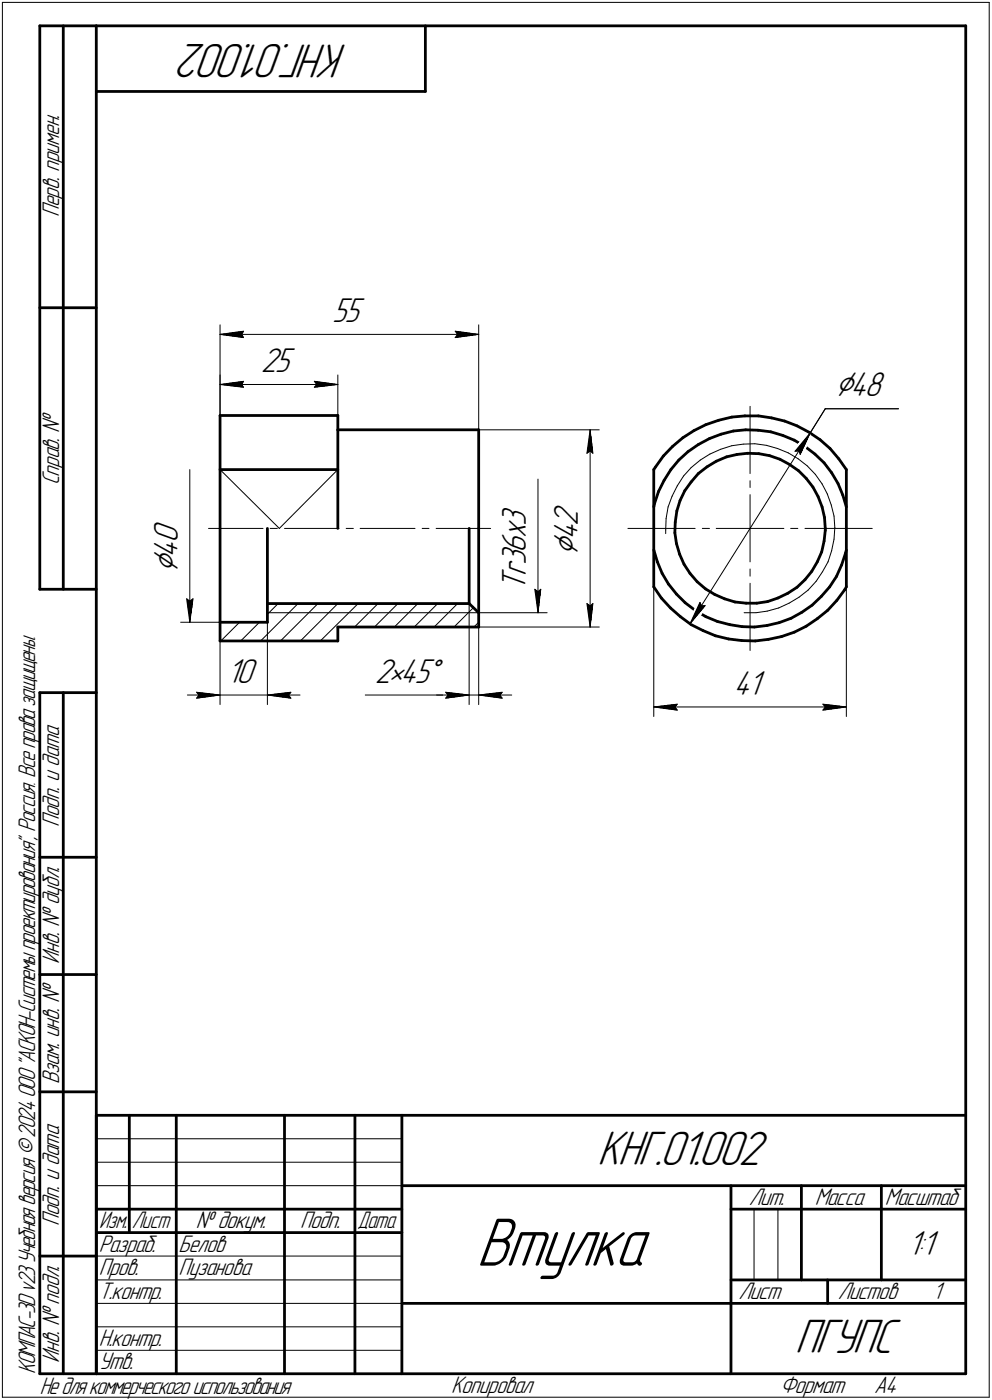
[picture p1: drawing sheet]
<svg xmlns="http://www.w3.org/2000/svg" width="211mm" height="298mm" viewBox="0 0 211 298" stroke-linecap="round" stroke-linejoin="round" font-family="sans-serif">
<defs><g id="words">
<text font-size="15.6" x="101.3" y="269.5">Втулка</text>
<g font-size="10.9">
<text x="73.9" y="9.3" transform="rotate(-180 73.9 9.3)">КНГ.01.002</text>
<text x="127.1" y="248.2">КНГ.01.002</text>
<text x="169.1" y="288.2">ПГУПС</text>
</g>
<g font-size="8.5">
<text x="177.6" y="84.4">⌀48</text>
<text x="122.9" y="118.3" transform="rotate(-90 122.9 118.3)">⌀</text>
<text x="37.8" y="122.1" transform="rotate(-90 37.8 122.1)">⌀</text>
</g>
<g font-size="7.8">
<text x="70.7" y="68.7">55</text>
<text x="55.5" y="79.3">25</text>
<text x="111.9" y="112" transform="rotate(-90 111.9 112)">3</text>
<text x="122.9" y="112" transform="rotate(-90 122.9 112)">2</text>
<text x="37.8" y="118.8" transform="rotate(-90 37.8 118.8)">4</text>
<text x="37.8" y="115.7" transform="rotate(-90 37.8 115.7)">0</text>
<text x="111.9" y="117.7" transform="rotate(-90 111.9 117.7)">6</text>
<text x="111.9" y="114.6" transform="rotate(-90 111.9 114.6)">х</text>
<text x="122.9" y="115" transform="rotate(-90 122.9 115)">4</text>
<text x="111.9" y="125.8" transform="rotate(-90 111.9 125.8)">T</text>
<text x="111.9" y="122.7" transform="rotate(-90 111.9 122.7)">r</text>
<text x="111.9" y="120.3" transform="rotate(-90 111.9 120.3)">3</text>
<text x="48.3" y="145.5">10</text>
<text x="79.7" y="145.4">2•45°</text>
<text x="156.1" y="148">41</text>
<text x="193.1" y="267.3">1:1</text>
</g>
<g font-size="5.4">
<text x="12.6" y="46.3" transform="rotate(-90 12.6 46.3)">Перв. примен.</text>
<text x="12.6" y="103.4" transform="rotate(-90 12.6 103.4)">Справ. №</text>
<text x="12.6" y="176.1" transform="rotate(-90 12.6 176.1)">Подп. и дата</text>
<text x="12.6" y="205.2" transform="rotate(-90 12.6 205.2)">Инв. № дубл.</text>
<text x="12.6" y="230.9" transform="rotate(-90 12.6 230.9)">Взам. инв. №</text>
<text x="159.3" y="256.6">Лит.</text>
<text x="173.4" y="256.6">Масса</text>
<text x="188.3" y="256.6">Масштаб</text>
<text x="12.6" y="261.1" transform="rotate(-90 12.6 261.1)">Подп. и дата</text>
<text x="41.6" y="261.6">№ докум.</text>
<text x="63.9" y="261.6">Подп.</text>
<text x="21" y="266.6">Разраб.</text>
<text x="38" y="266.6">Белов</text>
<text x="21" y="271.6">Пров.</text>
<text x="38" y="271.6">Пузанова</text>
<text x="21" y="276.6">Т.контр.</text>
<text x="157.1" y="276.6">Лист</text>
<text x="178.3" y="276.6">Листов</text>
<text x="198.5" y="276.6">1</text>
<text x="21" y="286.6">Н.контр.</text>
<text x="7.5" y="292.5" transform="rotate(-90 7.5 292.5)">КОМПАС-3Dv23Учебнаяверсия©2024ООО&quot;АСКОН-Системыпроектирования&quot;, Россия. Всеправазащищены.</text>
<text x="12.6" y="290.2" transform="rotate(-90 12.6 290.2)">Инв. № подл.</text>
<text x="21" y="291.6">Утв.</text>
<text x="8.5" y="296.7">Недлякоммерческогоиспользования</text>
<text x="96" y="296.6">Копировал</text>
<text x="166" y="296.6">Формат</text>
<text x="186" y="296.6">A4</text>
</g>
<g font-size="5.3">
<text x="21.1" y="261.6">Изм.</text>
<text x="28.1" y="261.6">Лист</text>
<text x="76.1" y="261.6">Дата</text>
</g>
</g></defs>
<g fill="none" stroke="#000" stroke-width=".59">
<path d="M8.5 5.5v120zM8.5 5.5h12zM13.5 5.5v120zM20.5 5.5v287zM20.5 5.5h185zM20.5 19.5h70zM90.5 5.5v14zM205.5 5.5v287zM8.5 65.5h12zM46.8 88.5h25.1zM46.8 88.5v48zM46.8 100h25.1z"/>
<path d="M71.9 88.5v3zM71.9 91.5h30zM71.9 91.5v21zM101.9 91.5v21zM139.1 100v25zM139.4 99.5l-.3 .5zM141.1 97.1l-1.7 2.4zM142.7 100l-1.4 2.3zM143.1 95.1l2.2-1.9zM143.1 95.1l-2 2zM144.4 98l2-1.8zM144.4 98l-1.7 2z"/>
<path d="M145.3 93.2l2.4-1.5zM146.4 96.2l2.2-1.5zM147.7 91.7l2.5-1.3zM148.6 94.7l2.4-1.3zM150.2 90.4l2.7-.9zM150.5 99.4l1.9-1.2zM151 93.4l2.4-.9zM152.4 98.2l2.2-.9zM152.9 89.5l2.8-.7zM153.4 92.5l2.6-.7zM154.6 97.3l2.2-.5zM155.7 88.8l2.8-.2z"/>
<path d="M156 91.8l2.7-.3zM156.8 96.8l2.3-.3zM158.5 88.6h2.9zM158.7 91.5l2.6 .1zM159.1 96.5l2.4 .1zM161.3 91.6l2.7 .3zM161.4 88.6l2.8 .4zM161.5 96.6l2.2 .4zM163.7 97l2.2 .8zM164 91.9l2.5 .8zM164.2 89l2.8 .7zM165.9 97.8l2.1 1.1z"/>
<path d="M166.5 92.7l2.5 1zM167 89.7l2.6 1zM168 98.9l1.9 1.3zM169 93.7l2.3 1.4zM169.6 90.7l2.5 1.3zM171.3 95.1l2.1 1.6zM172.1 92l2.4 1.6zM173.4 96.7l1.9 1.9zM174.5 93.6l2.1 1.9zM175.3 98.6l1.7 2.1zM176.6 95.5l1.9 2.2zM178.5 97.7l1.6 2.3z"/>
<path d="M180.1 100v25zM56.9 112.5v20zM99.8 112.5v16zM101.9 112.5v21zM139.1 117.1l.8 2.5zM139.3 107.2l-.2 .7zM139.9 119.6l1 2.5zM140.1 104.6l-.8 2.6zM141.3 102.3l-1.2 2.3zM143.6 113.5l.3 2.2zM143.7 111.2l-.1 2.3zM143.9 115.7l.7 2.3z"/>
<path d="M144 108.8l-.3 2.4zM144.6 118l.9 2.1zM144.7 106.6l-.7 2.2zM145.7 104.5l-1 2.1zM147.1 102.6l-1.4 1.9zM148.6 100.8l1.9-1.4zM148.6 100.8l-1.5 1.8zM169.9 100.2l1.6 1.7zM171.5 101.9l1.5 1.8zM173 103.7l1.1 2zM173.9 119.6l-1.2 2.1zM174.1 105.7l.8 2.2z"/>
<path d="M174.8 117.5l-.9 2.1zM174.9 107.9l.5 2.3zM175.3 115.2l-.5 2.3zM175.4 110.2l.2 2.3zM175.6 112.9l-.3 2.3zM175.6 112.5v.4zM177 100.7l1.3 2.3zM178.3 103l1 2.4zM179.3 105.4l.8 2.5zM179.9 117.8l-.8 2.5zM180.1 117.1l-.2 .7zM8.5 125.5h12z"/>
<path d="M46.8 136.5h25.1zM46.8 132.5h10.1zM56.9 128.5h42.9zM71.9 133.5h30zM71.9 133.5v3zM99.8 128.5l2.1 2zM139.1 125l1.6 2.3zM140.7 127.3l2 2.2zM140.9 122.1l1.3 2.3zM142.2 124.4l1.7 2.1zM142.7 129.5l2.1 1.8zM143.9 126.5l1.9 1.9z"/>
<path d="M144.8 131.3l2.3 1.7zM145.5 120.1l1.3 2zM145.8 128.4l2.1 1.6zM146.8 122.1l1.5 1.8zM147.1 133l2.5 1.3zM147.9 130l2.3 1.3zM148.3 123.9l1.8 1.5zM149.6 134.3l2.6 1.1zM150.1 125.4l2 1.2zM150.2 131.3l2.5 1zM152.1 126.6l2.1 .9zM152.2 135.4l2.8 .7z"/>
<path d="M152.7 132.3l2.6 .7zM154.2 127.5l2.2 .7zM155 136.1l2.8 .3zM155.3 133l2.6 .4zM156.4 128.2l2.3 .2zM157.8 136.4l2.9 .1zM157.9 133.4l2.6 .1zM158.7 128.4h2.3zM160.5 133.5l2.7-.3zM160.7 136.5l2.8-.4zM161 128.4l2.3-.3zM163.2 133.2l2.6-.6z"/>
<path d="M163.3 128.1l2.2-.8zM163.5 136.1l2.8-.5zM165.5 127.3l2.1-1zM165.8 132.6l2.5-.9zM166.3 135.6l2.7-1zM167.6 126.3l2-1.2zM168.3 131.7l2.3-1.3zM169 134.6l2.5-1.3zM169.6 125.1l1.7-1.7zM170.6 130.4l2.2-1.5zM171.5 133.3l2.4-1.6zM172.7 121.7l-1.4 1.7z"/>
<path d="M172.8 128.9l2-1.9zM173.9 131.7l2.2-1.7zM176.5 125l-1.7 2zM178 122.8l-1.5 2.2zM178.1 127.8l-2 2.2zM179.1 120.3l-1.1 2.5zM179.7 125.6l-1.6 2.2zM180.1 125l-.4 .6zM8.5 147.5v145zM8.5 147.5h12zM13.5 147.5v145zM8.5 182.5h12z"/>
<path d="M8.5 207.5h12zM8.5 232.5h12zM20.5 237.5h185zM20.5 237.5v55zM27.5 237.5v25zM37.5 237.5v55zM60.5 237.5v55zM75.5 237.5v55zM85.5 237.5v55zM20.5 257.5h65zM85.5 252.5h120zM155.5 252.5v40z"/>
<path d="M155.5 257.5h15zM170.5 252.5v20zM170.5 257.5h35zM187.5 252.5v20zM8.5 267.5h12zM20.5 262.5h65zM85.5 277.5h70zM155.5 277.5h50zM155.5 272.5h50zM176.1 272.5v5zM8.5 292.5h12zM20.5 292.5h185z"/>
</g>
<g fill="none" stroke="#000" stroke-width=".21">
<path d="M.5 .5v297zM.5 .5h210zM210.5 .5v297zM46.8 79.8v8.7zM46.8 69.2v19.3zM46.8 71.2l5-.7zM46.8 71.2l5 .7zM46.8 71.2h55.1zM51.4 71.2l.4 .7zM51.8 70.5l-.4 .7zM71.9 79.8v8.7zM96.9 71.9l5-.7z"/>
<path d="M96.9 70.5l.5 .7zM96.9 70.5l5 .7zM97.4 71.2l-.5 .7zM101.9 69.2v22.3zM40.4 100v32.5zM46.8 100l12.6 12.5zM46.8 81.9l5-.7zM46.8 81.9l5 .6zM46.8 81.9h25.1zM51.4 81.9l.4 .6zM51.8 81.2l-.4 .7zM66.9 82.5l5-.6z"/>
<path d="M66.9 81.2l.5 .7zM66.9 81.2l5 .7zM67.4 81.9l-.5 .6zM71.9 100l-12.5 12.5zM101.9 91.5h25.6zM124.9 96.5l.7-.5zM125.6 91.5l.6 5zM125.6 96l.6 .5zM125.6 91.5l-.7 5zM125.6 91.5v42zM147.1 99.6l1.9-1.6zM147.1 99.6l-1.6 1.7z"/>
<path d="M149 98l2-1.3zM151 96.7l2.3-1zM153.3 95.7l2.4-.8zM155.7 94.9l2.5-.3zM158.2 94.6l2.4-.1zM159.6 86.5v14.3zM160.6 94.5l2.5 .3zM163.1 94.8l2.3 .7zM165.4 95.5l2.3 .9zM167.7 96.4l2.1 1.3zM169.2 96.1l.8-.1zM169.8 97.7l2 1.5z"/>
<path d="M170 96l.3 .8zM171.8 99.2l1.7 1.8zM172.4 92.2l-2.1 4.6zM172.4 92.2l-3.2 3.9zM172.4 92.2l-25.6 40.6zM175.6 87l-3.2 5.2zM175.6 87h15.6zM44.4 112.5h11.6zM57.5 112.5h1.5zM60.5 112.5h11.6zM73.7 112.5h1.5zM76.6 112.5h11.7z"/>
<path d="M89.8 112.5h1.5zM92.8 112.5h11.6zM114.5 102v28.5zM133.6 112.5h14.3zM141.6 112.9v.7zM141.7 110.4l-.1 2.5zM142.2 107.9l-.5 2.5zM143 105.7l-.8 2.2zM144.1 103.5l-1.1 2.2zM145.5 101.3l-1.4 2.2zM149.4 112.5h1.6zM152.4 112.5h7.2z"/>
<path d="M159.6 112.5v7.1zM159.6 102.4v1.4zM159.6 105.3v7.2zM159.6 112.5h7.2zM168.2 112.5h1.6zM171.3 112.5h14.3zM173.5 101l1.4 2zM174.9 103l1.1 2.2zM176 105.2l.9 2.3zM176.2 119.6l-1.2 2.2zM176.9 107.5l.6 2.4zM177 117.3l-.8 2.3z"/>
<path d="M177.5 114.8l-.5 2.5zM177.5 109.9l.1 2.5zM177.6 112.4l-.1 2.4zM38.4 132.5h8.4zM39.7 127.5l.7 5zM39.7 127.5l.7 .5zM40.4 128l.7-.5zM41.1 127.5l-.7 5zM46.8 132.5v17.5zM51 132.5l-4 4zM51.2 136.5l4-4zM56.9 130.5h45z"/>
<path d="M56.9 130.8l2.3-2.3zM56.9 132.5v17.5zM63.4 128.5l-7.9 8zM63.9 136.5l8-8zM67.6 128.5l-7.9 8zM68.2 136.5l8-8zM75.4 133.5l5-5zM79.7 133.5l5-5zM88.1 133.5l5-5zM88.9 128.5l-5 5zM92.4 133.5l5-5zM96.6 133.5l4.2-4.1z"/>
<path d="M99.8 128.5v21.5zM100.8 133.5l1.1-1zM101.9 130.5v19.5zM101.9 130.5h14.5zM101.9 133.5h25.6zM113.8 125.5l.7 5zM113.8 125.5l.7 .5zM114.5 126l.6-.5zM115.1 125.5l-.6 5zM124.9 128.5l.7 5zM124.9 128.5l.7 .5zM125.6 129l.6-.5z"/>
<path d="M126.2 128.5l-.6 5zM139.1 125v27.6zM148.9 128.3l-2.1 4.5zM148.9 128.3l.4 .7zM149.3 129l.7-.1zM150 128.9l-3.2 3.9zM158.3 130.5h2.6zM159.6 124.2v14.3zM159.6 121.2v1.5zM160.9 130.5l2.3-.4zM163.2 130.1l2.5-.6zM165.7 129.5l2.2-1.1z"/>
<path d="M167.9 128.4l2.1-1.2zM170 127.2l2-1.6zM173.7 123.8l-1.7 1.8zM175 121.8l-1.3 2zM180.1 125v27.6zM39.9 148h6.9zM41.8 147.4l5 .6zM41.8 147.4l.5 .6zM41.8 148.7l5-.7zM42.3 148l-.5 .7zM46.8 148h10.1zM56.9 148l5 .7z"/>
<path d="M56.9 148l5-.6zM56.9 148h6.9zM61.4 148l.5 .7zM61.9 147.4l-.5 .6zM77.7 148h19.6zM92.9 148h6.9zM94.8 147.4l5 .6zM94.8 147.4l.5 .6zM94.8 148.7l5-.7zM95.3 148l-.5 .7zM97.3 148h2.5zM99.8 148h2.1z"/>
<path d="M101.9 148l4.9 .7zM101.9 148l4.9-.6zM101.9 148h7zM106.3 148l.5 .7zM106.8 147.4l-.5 .6zM139.1 150.5l5-.6zM139.1 150.5l5 .7zM139.1 150.5h41zM143.6 150.5l.5 .7zM144.1 149.9l-.5 .6zM175.1 151.2l5-.7zM175.1 149.9l.5 .6z"/>
<path d="M175.1 149.9l5 .6zM175.6 150.5l-.5 .7zM20.5 247.5h65zM20.5 252.5h65zM20.5 242.5h65zM160.4 257.5v15zM165.5 257.5v15zM20.5 267.5h65zM20.5 272.5h65zM20.5 277.5h65zM.5 297.5h210zM20.5 282.5h65z"/>
<path d="M20.5 287.5h65z"/>
</g>
<g fill="#fff" stroke="#fff" stroke-width=".21">
<path d="M148.8 127.6h.1zM148.8 127.7h.2zM148.7 127.8h.5zM148.7 127.8h.6zM148.6 127.9h.8zM148.6 128h.9zM148.5 128.1h1.2zM148.5 128.2h1.3zM148.4 128.3h1.5zM148.4 128.4h1.6zM148.3 128.4h1.9zM148.3 128.5h2zM148.3 128.6h2.2zM148.3 128.7h2.2zM148.2 128.8h2.5zM148.2 128.9h2.6zM148.1 128.9h2.7zM148.1 129h2.6zM148 129.1h2.6zM148 129.2h2.5zM148 129.3h2.5zM147.9 129.4h2.6zM147.9 129.5h2.5zM147.8 129.5h2.5zM147.8 129.6h2.4zM147.7 129.7h2.4zM147.7 129.8h2.3zM147.7 129.9h2.3zM147.7 130h2.2zM147.6 130h2.3zM147.6 130.1h2.2zM147.5 130.2h2.2zM147.5 130.3h2.1zM147.4 130.4h2.2zM147.4 130.5h2.1zM147.3 130.6h2.1zM147.3 130.6h2.1zM147.2 130.7h2.1zM147.2 130.8h2.1zM147.2 130.9h2zM147.2 131h1.9zM147.2 131.1h1.8zM147.2 131.1h1.7zM147.2 131.2h1.6zM147.2 131.3h1.6zM147.1 131.4h1.7zM147.1 131.5h1.6zM147.1 131.6h1.5zM147.1 131.7h1.4zM147.1 131.7h1.3zM147.1 131.8h1.2zM147 131.9h1.3zM147 132h1.1zM147 132.1h1zM147 132.2h.8zM147 132.2h.7zM147 132.3h.6zM146.9 132.4h.6zM146.9 132.5h.4zM146.9 132.6h.3zM146.9 132.7h.2z"/>
<path d="M172.2 92.4h.2zM172 92.5h.4zM172 92.5h.4zM171.8 92.6h.6zM171.7 92.7h.6zM171.5 92.8h.8zM171.4 92.9h.9zM171.3 93h1zM171.2 93h1.1zM171 93.1h1.2zM170.9 93.2h1.3zM170.8 93.3h1.4zM170.8 93.4h1.4zM170.7 93.5h1.5zM170.6 93.6h1.6zM170.5 93.6h1.6zM170.4 93.7h1.7zM170.4 93.8h1.7zM170.3 93.9h1.8zM170.3 94h1.8zM170.2 94.1h1.8zM170.1 94.1h1.9zM170 94.2h2zM170 94.3h2zM169.9 94.4h2.1zM169.8 94.5h2.1zM169.8 94.6h2.1zM169.7 94.7h2.1zM169.6 94.7h2.2zM169.6 94.8h2.1zM169.5 94.9h2.2zM169.4 95h2.3zM169.3 95.1h2.3zM169.2 95.2h2.4zM169.2 95.2h2.3zM169.2 95.3h2.3zM169.1 95.4h2.3zM169 95.5h2.4zM168.9 95.6h2.5zM168.8 95.7h2.6zM168.8 95.8h2.5zM168.7 95.8h2.6zM168.7 95.9h2.6zM168.6 96h2.6zM168.5 96.1h2.7zM168.4 96.2h2.7zM168.6 96.3h2.5zM168.7 96.4h2.3zM168.8 96.4h2.2zM168.9 96.5h2zM169.1 96.6h1.8zM169.2 96.7h1.7zM169.3 96.8h1.6zM169.4 96.9h1.5zM169.6 96.9h1.2zM169.8 97h1zM169.9 97.1h.8zM170.1 97.2h.6zM170.3 97.3h.3zM170.4 97.4h.2z"/>
<path d="M177.6 78.7h11.6zM177.6 78.7h11.6zM177.6 78.8h11.6zM177.6 78.9h11.6zM177.6 79h11.6zM177.6 79.1h11.6zM177.6 79.2h11.6zM177.6 79.2h11.6zM177.6 79.3h11.6zM177.6 79.4h11.6zM177.6 79.5h11.6zM177.6 79.6h11.6zM177.6 79.7h11.6zM177.6 79.8h11.6zM177.6 79.8h11.6zM177.6 79.9h11.6zM177.6 80h11.6zM177.6 80.1h11.6zM177.6 80.2h11.6zM177.6 80.3h11.6zM177.6 80.3h11.6zM177.6 80.4h11.6zM177.6 80.5h11.6zM177.6 80.6h11.6zM177.6 80.7h11.6zM177.6 80.8h11.6zM177.6 80.9h11.6zM177.6 80.9h11.6zM177.6 81h11.6zM177.6 81.1h11.6zM177.6 81.2h11.6zM177.6 81.3h11.6zM177.6 81.4h11.6zM177.6 81.4h11.6zM177.6 81.5h11.6zM177.6 81.6h11.6zM177.6 81.7h11.6zM177.6 81.8h11.6zM177.6 81.9h11.6zM177.6 82h11.6zM177.6 82h11.6zM177.6 82.1h11.6zM177.6 82.2h11.6zM177.6 82.3h11.6zM177.6 82.4h11.6zM177.6 82.5h11.6zM177.6 82.5h11.6zM177.6 82.6h11.6zM177.6 82.7h11.6zM177.6 82.8h11.6zM177.6 82.9h11.6zM177.6 83h11.6zM177.6 83.1h11.6zM177.6 83.1h11.6zM177.6 83.2h11.6zM177.6 83.3h11.6zM177.6 83.4h11.6zM177.6 83.5h11.6zM177.6 83.6h11.6zM177.6 83.7h11.6zM177.6 83.7h11.6zM177.6 83.8h11.6zM177.6 83.9h11.6zM177.6 84h11.6zM177.6 84.1h11.6zM177.6 84.2h11.6zM177.6 84.2h11.6zM177.6 84.3h11.6zM177.6 84.4h11.6zM177.6 84.5h11.6zM177.6 84.6h11.6zM177.6 84.7h11.6zM177.6 84.8h11.6zM177.6 84.8h11.6zM177.6 84.9h11.6zM177.6 85h11.6zM177.6 85.1h11.6zM177.6 85.2h11.6zM177.6 85.3h11.6zM177.6 85.3h11.6zM177.6 85.4h11.6zM177.6 85.5h11.6zM177.6 85.6h11.6zM177.6 85.7h11.6zM177.6 85.8h11.6zM177.6 85.9h11.6zM177.6 85.9h11.6z"/>
<path d="M156 142.4h7.2zM156 142.5h7.2zM156 142.6h7.2zM156 142.7h7.2zM156 142.7h7.2zM156 142.8h7.2zM156 142.9h7.2zM156 143h7.2zM156 143.1h7.2zM156 143.2h7.2zM156 143.3h7.2zM156 143.3h7.2zM156 143.4h7.2zM156 143.5h7.2zM156 143.6h7.2zM156 143.7h7.2zM156 143.8h7.2zM156 143.8h7.2zM156 143.9h7.2zM156 144h7.2zM156 144.1h7.2zM156 144.2h7.2zM156 144.3h7.2zM156 144.4h7.2zM156 144.4h7.2zM156 144.5h7.2zM156 144.6h7.2zM156 144.7h7.2zM156 144.8h7.2zM156 144.9h7.2zM156 144.9h7.2zM156 145h7.2zM156 145.1h7.2zM156 145.2h7.2zM156 145.3h7.2zM156 145.4h7.2zM156 145.5h7.2zM156 145.5h7.2zM156 145.6h7.2zM156 145.7h7.2zM156 145.8h7.2zM156 145.9h7.2zM156 146h7.2zM156 146h7.2zM156 146.1h7.2zM156 146.2h7.2zM156 146.3h7.2zM156 146.4h7.2zM156 146.5h7.2zM156 146.6h7.2zM156 146.6h7.2zM156 146.7h7.2zM156 146.8h7.2zM156 146.9h7.2zM156 147h7.2zM156 147.1h7.2zM156 147.2h7.2zM156 147.2h7.2zM156 147.3h7.2zM156 147.4h7.2zM156 147.5h7.2zM156 147.6h7.2zM156 147.7h7.2zM156 147.7h7.2zM156 147.8h7.2zM156 147.9h7.2zM156 148h7.2zM156 148.1h7.2zM156 148.2h7.2zM156 148.3h7.2zM156 148.3h7.2zM156 148.4h7.2zM156 148.5h7.2zM156 148.6h7.2zM156 148.7h7.2zM156 148.8h7.2zM156 148.8h7.2zM156 148.9h7.2zM156 149h7.2zM156 149.1h7.2zM156 149.2h7.2zM156 149.3h7.2zM156 149.4h7.2zM156 149.4h7.2z"/>
<path d="M144 149.4h.6zM143.4 149.5h1.2zM142.7 149.6h1.9zM142.2 149.7h2.4zM141.6 149.8h3zM140.9 149.9h3.7zM140.7 149.9h3.9zM140.5 150h4.1zM140.3 150.1h4.3zM140 150.2h4.6zM139.8 150.3h4.8zM139.6 150.4h5zM139.4 150.5h5.2zM139.1 150.5h5.5zM139.4 150.6h5.2zM139.5 150.7h5.1zM139.7 150.8h4.9zM140 150.9h4.6zM140.1 151h4.5zM140.3 151h4.3zM140.5 151.1h4.1zM140.7 151.2h3.9zM140.9 151.3h3.7zM141.6 151.4h3zM142.2 151.5h2.4zM142.7 151.6h1.9zM143.4 151.6h1.2zM144 151.7h.6z"/>
<path d="M174.6 149.4h.7zM174.6 149.5h1.3zM174.6 149.6h1.8zM174.6 149.7h2.5zM174.6 149.8h3.1zM174.6 149.9h3.7zM174.6 149.9h4zM174.6 150h4.2zM174.6 150.1h4.4zM174.6 150.2h4.6zM174.6 150.3h4.9zM174.6 150.4h5.1zM174.6 150.5h5.3zM174.6 150.5h5.5zM174.6 150.6h5.3zM174.6 150.7h5.1zM174.6 150.8h4.9zM174.6 150.9h4.7zM174.6 151h4.6zM174.6 151h4.3zM174.6 151.1h4.1zM174.6 151.2h4zM174.6 151.3h3.7zM174.6 151.4h3.1zM174.6 151.5h2.5zM174.6 151.6h1.8zM174.6 151.6h1.3zM174.6 151.7h.7z"/>
<path d="M48.3 139.9h7.1zM48.3 140h7.1zM48.3 140h7.1zM48.3 140.1h7.1zM48.3 140.2h7.1zM48.3 140.3h7.1zM48.3 140.4h7.1zM48.3 140.5h7.1zM48.3 140.5h7.1zM48.3 140.6h7.1zM48.3 140.7h7.1zM48.3 140.8h7.1zM48.3 140.9h7.1zM48.3 141h7.1zM48.3 141.1h7.1zM48.3 141.1h7.1zM48.3 141.2h7.1zM48.3 141.3h7.1zM48.3 141.4h7.1zM48.3 141.5h7.1zM48.3 141.6h7.1zM48.3 141.6h7.1zM48.3 141.7h7.1zM48.3 141.8h7.1zM48.3 141.9h7.1zM48.3 142h7.1zM48.3 142.1h7.1zM48.3 142.2h7.1zM48.3 142.2h7.1zM48.3 142.3h7.1zM48.3 142.4h7.1zM48.3 142.5h7.1zM48.3 142.6h7.1zM48.3 142.7h7.1zM48.3 142.7h7.1zM48.3 142.8h7.1zM48.3 142.9h7.1zM48.3 143h7.1zM48.3 143.1h7.1zM48.3 143.2h7.1zM48.3 143.3h7.1zM48.3 143.3h7.1zM48.3 143.4h7.1zM48.3 143.5h7.1zM48.3 143.6h7.1zM48.3 143.7h7.1zM48.3 143.8h7.1zM48.3 143.8h7.1zM48.3 143.9h7.1zM48.3 144h7.1zM48.3 144.1h7.1zM48.3 144.2h7.1zM48.3 144.3h7.1zM48.3 144.4h7.1zM48.3 144.4h7.1zM48.3 144.5h7.1zM48.3 144.6h7.1zM48.3 144.7h7.1zM48.3 144.8h7.1zM48.3 144.9h7.1zM48.3 144.9h7.1zM48.3 145h7.1zM48.3 145.1h7.1zM48.3 145.2h7.1zM48.3 145.3h7.1zM48.3 145.4h7.1zM48.3 145.5h7.1zM48.3 145.5h7.1zM48.3 145.6h7.1zM48.3 145.7h7.1zM48.3 145.8h7.1zM48.3 145.9h7.1zM48.3 146h7.1zM48.3 146h7.1zM48.3 146.1h7.1zM48.3 146.2h7.1zM48.3 146.3h7.1zM48.3 146.4h7.1zM48.3 146.5h7.1zM48.3 146.6h7.1zM48.3 146.6h7.1zM48.3 146.7h7.1zM48.3 146.8h7.1zM48.3 146.9h7.1zM48.3 147h7.1z"/>
<path d="M41.3 146.9h.7zM41.3 147h1.3zM41.3 147.1h1.9zM41.3 147.2h2.6zM41.3 147.2h3.1zM41.3 147.3h3.7zM41.3 147.4h4zM41.3 147.5h4.3zM41.3 147.6h4.4zM41.3 147.7h4.7zM41.3 147.7h4.9zM41.3 147.8h5.1zM41.3 147.9h5.4zM41.3 148h5.5zM41.3 148.1h5.4zM41.3 148.2h5.2zM41.3 148.3h4.9zM41.3 148.3h4.8zM41.3 148.4h4.6zM41.3 148.5h4.3zM41.3 148.6h4.2zM41.3 148.7h4zM41.3 148.8h3.7zM41.3 148.8h3.1zM41.3 148.9h2.6zM41.3 149h1.9zM41.3 149.1h1.3zM41.3 149.2h.7z"/>
<path d="M61.7 146.9h.6zM61.1 147h1.2zM60.5 147.1h1.8zM59.9 147.2h2.4zM59.4 147.2h2.9zM58.7 147.3h3.6zM58.5 147.4h3.8zM58.3 147.5h4zM58.1 147.6h4.2zM57.8 147.7h4.5zM57.6 147.7h4.7zM57.4 147.8h4.9zM57.1 147.9h5.2zM56.9 148h5.4zM57.1 148.1h5.2zM57.3 148.2h5zM57.5 148.3h4.8zM57.7 148.3h4.6zM57.9 148.4h4.4zM58.1 148.5h4.2zM58.3 148.6h4zM58.5 148.7h3.8zM58.7 148.8h3.6zM59.4 148.8h2.9zM59.9 148.9h2.4zM60.5 149h1.8zM61.1 149.1h1.2zM61.7 149.2h.6z"/>
<path d="M79.8 139.6h15.5zM79.8 139.7h15.5zM79.8 139.8h15.5zM79.8 139.9h15.5zM79.8 140h15.5zM79.8 140h15.5zM79.8 140.1h15.5zM79.8 140.2h15.5zM79.8 140.3h15.5zM79.8 140.4h15.5zM79.8 140.5h15.5zM79.8 140.5h15.5zM79.8 140.6h15.5zM79.8 140.7h15.5zM79.8 140.8h15.5zM79.8 140.9h15.5zM79.8 141h15.5zM79.8 141.1h15.5zM79.8 141.1h15.5zM79.8 141.2h15.5zM79.8 141.3h15.5zM79.8 141.4h15.5zM79.8 141.5h15.5zM79.8 141.6h15.5zM79.8 141.6h15.5zM79.8 141.7h15.5zM79.8 141.8h15.5zM79.8 141.9h15.5zM79.8 142h15.5zM79.8 142.1h15.5zM79.8 142.2h15.5zM79.8 142.2h15.5zM79.8 142.3h15.5zM79.8 142.4h15.5zM79.8 142.5h15.5zM79.8 142.6h15.5zM79.8 142.7h15.5zM79.8 142.7h15.5zM79.8 142.8h15.5zM79.8 142.9h15.5zM79.8 143h15.5zM79.8 143.1h15.5zM79.8 143.2h15.5zM79.8 143.3h15.5zM79.8 143.3h15.5zM79.8 143.4h15.5zM79.8 143.5h15.5zM79.8 143.6h15.5zM79.8 143.7h15.5zM79.8 143.8h15.5zM79.8 143.8h15.5zM79.8 143.9h15.5zM79.8 144h15.5zM79.8 144.1h15.5zM79.8 144.2h15.5zM79.8 144.3h15.5zM79.8 144.4h15.5zM79.8 144.4h15.5zM79.8 144.5h15.5zM79.8 144.6h15.5zM79.8 144.7h15.5zM79.8 144.8h15.5zM79.8 144.9h15.5zM79.8 144.9h15.5zM79.8 145h15.5zM79.8 145.1h15.5zM79.8 145.2h15.5zM79.8 145.3h15.5zM79.8 145.4h15.5zM79.8 145.5h15.5zM79.8 145.5h15.5zM79.8 145.6h15.5zM79.8 145.7h15.5zM79.8 145.8h15.5zM79.8 145.9h15.5zM79.8 146h15.5zM79.8 146h15.5zM79.8 146.1h15.5zM79.8 146.2h15.5zM79.8 146.3h15.5zM79.8 146.4h15.5zM79.8 146.5h15.5zM79.8 146.6h15.5zM79.8 146.6h15.5zM79.8 146.7h15.5zM79.8 146.8h15.5zM79.8 146.9h15.5zM79.8 147h15.5z"/>
<path d="M94.3 146.9h.7zM94.3 147h1.3zM94.3 147.1h1.9zM94.3 147.2h2.6zM94.3 147.2h3.2zM94.3 147.3h3.7zM94.3 147.4h4zM94.3 147.5h4.3zM94.3 147.6h4.4zM94.3 147.7h4.7zM94.3 147.7h4.9zM94.3 147.8h5.1zM94.3 147.9h5.4zM94.3 148h5.5zM94.3 148.1h5.4zM94.3 148.2h5.2zM94.3 148.3h4.9zM94.3 148.3h4.8zM94.3 148.4h4.6zM94.3 148.5h4.3zM94.3 148.6h4.2zM94.3 148.7h4zM94.3 148.8h3.7zM94.3 148.8h3.2zM94.3 148.9h2.6zM94.3 149h1.9zM94.3 149.1h1.3zM94.3 149.2h.7z"/>
<path d="M106.8 146.9h.6zM106.2 147h1.2zM105.5 147.1h1.9zM104.9 147.2h2.5zM104.3 147.2h3.1zM103.6 147.3h3.8zM103.5 147.4h3.9zM103.2 147.5h4.2zM103 147.6h4.4zM102.8 147.7h4.6zM102.5 147.7h4.9zM102.4 147.8h5zM102.1 147.9h5.3zM101.9 148h5.5zM102.1 148.1h5.3zM102.3 148.2h5.1zM102.4 148.3h5zM102.7 148.3h4.7zM102.9 148.4h4.5zM103 148.5h4.4zM103.3 148.6h4.1zM103.5 148.7h3.9zM103.6 148.8h3.8zM104.3 148.8h3.1zM104.9 148.9h2.5zM105.5 149h1.9zM106.2 149.1h1.2zM106.8 149.2h.6z"/>
<path d="M55.5 73.7h7.7zM55.5 73.7h7.7zM55.5 73.8h7.7zM55.5 73.9h7.7zM55.5 74h7.7zM55.5 74.1h7.7zM55.5 74.2h7.7zM55.5 74.3h7.7zM55.5 74.3h7.7zM55.5 74.4h7.7zM55.5 74.5h7.7zM55.5 74.6h7.7zM55.5 74.7h7.7zM55.5 74.8h7.7zM55.5 74.8h7.7zM55.5 74.9h7.7zM55.5 75h7.7zM55.5 75.1h7.7zM55.5 75.2h7.7zM55.5 75.3h7.7zM55.5 75.4h7.7zM55.5 75.4h7.7zM55.5 75.5h7.7zM55.5 75.6h7.7zM55.5 75.7h7.7zM55.5 75.8h7.7zM55.5 75.9h7.7zM55.5 75.9h7.7zM55.5 76h7.7zM55.5 76.1h7.7zM55.5 76.2h7.7zM55.5 76.3h7.7zM55.5 76.4h7.7zM55.5 76.5h7.7zM55.5 76.5h7.7zM55.5 76.6h7.7zM55.5 76.7h7.7zM55.5 76.8h7.7zM55.5 76.9h7.7zM55.5 77h7.7zM55.5 77h7.7zM55.5 77.1h7.7zM55.5 77.2h7.7zM55.5 77.3h7.7zM55.5 77.4h7.7zM55.5 77.5h7.7zM55.5 77.6h7.7zM55.5 77.6h7.7zM55.5 77.7h7.7zM55.5 77.8h7.7zM55.5 77.9h7.7zM55.5 78h7.7zM55.5 78.1h7.7zM55.5 78.1h7.7zM55.5 78.2h7.7zM55.5 78.3h7.7zM55.5 78.4h7.7zM55.5 78.5h7.7zM55.5 78.6h7.7zM55.5 78.7h7.7zM55.5 78.7h7.7zM55.5 78.8h7.7zM55.5 78.9h7.7zM55.5 79h7.7zM55.5 79.1h7.7zM55.5 79.2h7.7zM55.5 79.2h7.7zM55.5 79.3h7.7zM55.5 79.4h7.7zM55.5 79.5h7.7zM55.5 79.6h7.7zM55.5 79.7h7.7zM55.5 79.8h7.7zM55.5 79.8h7.7zM55.5 79.9h7.7zM55.5 80h7.7zM55.5 80.1h7.7zM55.5 80.2h7.7zM55.5 80.3h7.7zM55.5 80.3h7.7zM55.5 80.4h7.7zM55.5 80.5h7.7zM55.5 80.6h7.7zM55.5 80.7h7.7zM55.5 80.8h7.7z"/>
<path d="M51.7 80.7h.6zM51.1 80.8h1.2zM50.5 80.9h1.8zM49.9 80.9h2.4zM49.3 81h3zM48.6 81.1h3.7zM48.4 81.2h3.9zM48.3 81.3h4zM48 81.4h4.3zM47.8 81.4h4.5zM47.7 81.5h4.6zM47.4 81.6h4.9zM47.2 81.7h5.1zM47.1 81.8h5.2zM46.8 81.9h5.5zM47.1 82h5.2zM47.3 82h5zM47.5 82.1h4.8zM47.8 82.2h4.5zM48 82.3h4.3zM48.2 82.4h4.1zM48.4 82.5h3.9zM48.6 82.5h3.7zM49.3 82.6h3zM49.9 82.7h2.4zM50.5 82.8h1.8zM51.1 82.9h1.2zM51.7 83h.6z"/>
<path d="M66.4 80.7h.7zM66.4 80.8h1.2zM66.4 80.9h1.8zM66.4 80.9h2.5zM66.4 81h3.1zM66.4 81.1h3.7zM66.4 81.2h4zM66.4 81.3h4.1zM66.4 81.4h4.3zM66.4 81.4h4.6zM66.4 81.5h4.7zM66.4 81.6h4.9zM66.4 81.7h5.1zM66.4 81.8h5.3zM66.4 81.9h5.5zM66.4 82h5.3zM66.4 82h5.1zM66.4 82.1h4.9zM66.4 82.2h4.6zM66.4 82.3h4.4zM66.4 82.4h4.2zM66.4 82.5h4zM66.4 82.5h3.7zM66.4 82.6h3.1zM66.4 82.7h2.5zM66.4 82.8h1.8zM66.4 82.9h1.2zM66.4 83h.7z"/>
<path d="M70.7 63.1h7.4zM70.7 63.2h7.4zM70.7 63.2h7.4zM70.7 63.3h7.4zM70.7 63.4h7.4zM70.7 63.5h7.4zM70.7 63.6h7.4zM70.7 63.7h7.4zM70.7 63.8h7.4zM70.7 63.8h7.4zM70.7 63.9h7.4zM70.7 64h7.4zM70.7 64.1h7.4zM70.7 64.2h7.4zM70.7 64.3h7.4zM70.7 64.3h7.4zM70.7 64.4h7.4zM70.7 64.5h7.4zM70.7 64.6h7.4zM70.7 64.7h7.4zM70.7 64.8h7.4zM70.7 64.9h7.4zM70.7 64.9h7.4zM70.7 65h7.4zM70.7 65.1h7.4zM70.7 65.2h7.4zM70.7 65.3h7.4zM70.7 65.4h7.4zM70.7 65.4h7.4zM70.7 65.5h7.4zM70.7 65.6h7.4zM70.7 65.7h7.4zM70.7 65.8h7.4zM70.7 65.9h7.4zM70.7 66h7.4zM70.7 66h7.4zM70.7 66.1h7.4zM70.7 66.2h7.4zM70.7 66.3h7.4zM70.7 66.4h7.4zM70.7 66.5h7.4zM70.7 66.5h7.4zM70.7 66.6h7.4zM70.7 66.7h7.4zM70.7 66.8h7.4zM70.7 66.9h7.4zM70.7 67h7.4zM70.7 67.1h7.4zM70.7 67.1h7.4zM70.7 67.2h7.4zM70.7 67.3h7.4zM70.7 67.4h7.4zM70.7 67.5h7.4zM70.7 67.6h7.4zM70.7 67.6h7.4zM70.7 67.7h7.4zM70.7 67.8h7.4zM70.7 67.9h7.4zM70.7 68h7.4zM70.7 68.1h7.4zM70.7 68.2h7.4zM70.7 68.2h7.4zM70.7 68.3h7.4zM70.7 68.4h7.4zM70.7 68.5h7.4zM70.7 68.6h7.4zM70.7 68.7h7.4zM70.7 68.7h7.4zM70.7 68.8h7.4zM70.7 68.9h7.4zM70.7 69h7.4zM70.7 69.1h7.4zM70.7 69.2h7.4zM70.7 69.3h7.4zM70.7 69.3h7.4zM70.7 69.4h7.4zM70.7 69.5h7.4zM70.7 69.6h7.4zM70.7 69.7h7.4zM70.7 69.8h7.4zM70.7 69.8h7.4zM70.7 69.9h7.4zM70.7 70h7.4zM70.7 70.1h7.4z"/>
<path d="M51.7 70h.6zM51.1 70.1h1.2zM50.5 70.2h1.8zM49.9 70.3h2.4zM49.3 70.4h3zM48.6 70.4h3.7zM48.4 70.5h3.9zM48.3 70.6h4zM48 70.7h4.3zM47.8 70.8h4.5zM47.7 70.9h4.6zM47.4 71h4.9zM47.2 71h5.1zM47.1 71.1h5.2zM46.8 71.2h5.5zM47.1 71.3h5.2zM47.2 71.4h5.1zM47.4 71.5h4.9zM47.7 71.5h4.6zM47.8 71.6h4.5zM48 71.7h4.3zM48.3 71.8h4zM48.4 71.9h3.9zM48.6 72h3.7zM49.4 72.1h2.9zM50.1 72.1h2.2zM50.9 72.2h1.4zM51.6 72.3h.7z"/>
<path d="M96.4 70h.6zM96.4 70.1h1.2zM96.4 70.2h1.8zM96.4 70.3h2.5zM96.4 70.4h3.1zM96.4 70.4h3.7zM96.4 70.5h3.9zM96.4 70.6h4.1zM96.4 70.7h4.3zM96.4 70.8h4.5zM96.4 70.9h4.7zM96.4 71h4.9zM96.4 71h5.1zM96.4 71.1h5.3zM96.4 71.2h5.5zM96.4 71.3h5.3zM96.4 71.4h5.1zM96.4 71.5h4.9zM96.4 71.5h4.7zM96.4 71.6h4.5zM96.4 71.7h4.3zM96.4 71.8h4.1zM96.4 71.9h3.9zM96.4 72h3.7zM96.4 72.1h3zM96.4 72.1h2.2zM96.4 72.2h1.5zM96.4 72.3h.7z"/>
<path d="M106.3 106.8h7.2zM106.3 106.8h7.2zM106.3 106.9h7.2zM106.3 107h7.2zM106.3 107.1h7.2zM106.3 107.2h7.2zM106.3 107.3h7.2zM106.3 107.4h7.2zM106.3 107.4h7.2zM106.3 107.5h7.2zM106.3 107.6h7.2zM106.3 107.7h7.2zM106.3 107.8h7.2zM106.3 107.9h7.2zM106.3 107.9h7.2zM106.3 108h7.2zM106.3 108.1h7.2zM106.3 108.2h7.2zM106.3 108.3h7.2zM106.3 108.4h7.2zM106.3 108.5h7.2zM106.3 108.5h7.2zM106.3 108.6h7.2zM106.3 108.7h7.2zM106.3 108.8h7.2zM106.3 108.9h7.2zM106.3 109h7.2zM106.3 109.1h7.2zM106.3 109.1h7.2zM106.3 109.2h7.2zM106.3 109.3h7.2zM106.3 109.4h7.2zM106.3 109.5h7.2zM106.3 109.6h7.2zM106.3 109.6h7.2zM106.3 109.7h7.2zM106.3 109.8h7.2zM106.3 109.9h7.2zM106.3 110h7.2zM106.3 110.1h7.2zM106.3 110.2h7.2zM106.3 110.2h7.2zM106.3 110.3h7.2zM106.3 110.4h7.2zM106.3 110.5h7.2zM106.3 110.6h7.2zM106.3 110.7h7.2zM106.3 110.7h7.2zM106.3 110.8h7.2zM106.3 110.9h7.2zM106.3 111h7.2zM106.3 111.1h7.2zM106.3 111.2h7.2zM106.3 111.3h7.2zM106.3 111.3h7.2zM106.3 111.4h7.2zM106.3 111.5h7.2zM106.3 111.6h7.2zM106.3 111.7h7.2zM106.3 111.8h7.2zM106.3 111.8h7.2zM106.3 111.9h7.2zM106.3 112h7.2zM106.3 112.1h7.2zM106.3 112.2h7.2zM106.3 112.3h7.2zM106.3 112.4h7.2zM106.3 112.4h7.2zM106.3 112.5h7.2zM106.3 112.6h7.2zM106.3 112.7h7.2zM106.3 112.8h7.2zM106.3 112.9h7.2zM106.3 112.9h7.2zM106.3 113h7.2zM106.3 113.1h7.2zM106.3 113.2h7.2zM106.3 113.3h7.2zM106.3 113.4h7.2zM106.3 113.5h7.2zM106.3 113.5h7.2zM106.3 113.6h7.2zM106.3 113.7h7.2zM106.3 113.8h7.2zM106.3 113.9h7.2zM106.3 114h7.2zM106.3 114h7.2zM106.3 114.1h7.2zM106.3 114.2h7.2zM106.3 114.3h7.2zM106.3 114.4h7.2zM106.3 114.5h7.2zM106.3 114.6h7.2zM106.3 114.6h7.2zM106.3 114.7h7.2zM106.3 114.8h7.2zM106.3 114.9h7.2zM106.3 115h7.2zM106.3 115.1h7.2zM106.3 115.1h7.2zM106.3 115.2h7.2zM106.3 115.3h7.2zM106.3 115.4h7.2zM106.3 115.5h7.2zM106.3 115.6h7.2zM106.3 115.7h7.2zM106.3 115.7h7.2zM106.3 115.8h7.2zM106.3 115.9h7.2zM106.3 116h7.2zM106.3 116.1h7.2zM106.3 116.2h7.2zM106.3 116.2h7.2zM106.3 116.3h7.2zM106.3 116.4h7.2zM106.3 116.5h7.2zM106.3 116.6h7.2zM106.3 116.7h7.2zM106.3 116.8h7.2zM106.3 116.8h7.2zM106.3 116.9h7.2zM106.3 117h7.2zM106.3 117.1h7.2zM106.3 117.2h7.2zM106.3 117.3h7.2zM106.3 117.3h7.2zM106.3 117.4h7.2zM106.3 117.5h7.2zM106.3 117.6h7.2zM106.3 117.7h7.2zM106.3 117.8h7.2zM106.3 117.9h7.2zM106.3 117.9h7.2zM106.3 118h7.2zM106.3 118.1h7.2zM106.3 118.2h7.2zM106.3 118.3h7.2zM106.3 118.4h7.2zM106.3 118.4h7.2zM106.3 118.5h7.2zM106.3 118.6h7.2zM106.3 118.7h7.2zM106.3 118.8h7.2zM106.3 118.9h7.2zM106.3 119h7.2zM106.3 119h7.2zM106.3 119.1h7.2zM106.3 119.2h7.2zM106.3 119.3h7.2zM106.3 119.4h7.2zM106.3 119.5h7.2zM106.3 119.5h7.2zM106.3 119.6h7.2zM106.3 119.7h7.2zM106.3 119.8h7.2zM106.3 119.9h7.2zM106.3 120h7.2zM106.3 120.1h7.2zM106.3 120.1h7.2zM106.3 120.2h7.2zM106.3 120.3h7.2zM106.3 120.4h7.2zM106.3 120.5h7.2zM106.3 120.6h7.2zM106.3 120.6h7.2zM106.3 120.7h7.2zM106.3 120.8h7.2zM106.3 120.9h7.2zM106.3 121h7.2zM106.3 121.1h7.2zM106.3 121.2h7.2zM106.3 121.2h7.2zM106.3 121.3h7.2zM106.3 121.4h7.2zM106.3 121.5h7.2zM106.3 121.6h7.2zM106.3 121.7h7.2zM106.3 121.8h7.2zM106.3 121.8h7.2zM106.3 121.9h7.2zM106.3 122h7.2zM106.3 122.1h7.2zM106.3 122.2h7.2zM106.3 122.3h7.2zM106.3 122.3h7.2zM106.3 122.4h7.2zM106.3 122.5h7.2zM106.3 122.6h7.2zM106.3 122.7h7.2zM106.3 122.8h7.2zM106.3 122.9h7.2zM106.3 122.9h7.2zM106.3 123h7.2zM106.3 123.1h7.2zM106.3 123.2h7.2zM106.3 123.3h7.2zM106.3 123.4h7.2zM106.3 123.4h7.2zM106.3 123.5h7.2zM106.3 123.6h7.2zM106.3 123.7h7.2zM106.3 123.8h7.2zM106.3 123.9h7.2zM106.3 124h7.2zM106.3 124h7.2zM106.3 124.1h7.2zM106.3 124.2h7.2zM106.3 124.3h7.2zM106.3 124.4h7.2zM106.3 124.5h7.2zM106.3 124.5h7.2zM106.3 124.6h7.2zM106.3 124.7h7.2zM106.3 124.8h7.2zM106.3 124.9h7.2zM106.3 125h7.2zM106.3 125.1h7.2zM106.3 125.1h7.2zM106.3 125.2h7.2zM106.3 125.3h7.2zM106.3 125.4h7.2zM106.3 125.5h7.2zM106.3 125.6h7.2zM106.3 125.6h7.2z"/>
<path d="M113.2 125h2.5zM113.3 125.1h2.4zM113.3 125.1h2.4zM113.3 125.2h2.4zM113.3 125.3h2.4zM113.3 125.4h2.4zM113.3 125.5h2.4zM113.3 125.6h2.4zM113.4 125.6h2.2zM113.4 125.7h2.2zM113.4 125.8h2.2zM113.4 125.9h2.2zM113.4 126h2.2zM113.4 126.1h2.2zM113.4 126.2h2.2zM113.5 126.2h2zM113.5 126.3h2zM113.5 126.4h2zM113.5 126.5h2zM113.5 126.6h2zM113.5 126.7h2zM113.5 126.7h2zM113.5 126.8h1.9zM113.5 126.9h1.9zM113.5 127h1.9zM113.5 127.1h1.9zM113.5 127.2h1.9zM113.5 127.3h1.9zM113.5 127.3h1.9zM113.5 127.4h1.9zM113.6 127.5h1.7zM113.6 127.6h1.7zM113.6 127.7h1.7zM113.6 127.8h1.7zM113.6 127.8h1.7zM113.6 127.9h1.7zM113.6 128h1.7zM113.7 128.1h1.5zM113.7 128.2h1.5zM113.7 128.3h1.5zM113.7 128.4h1.5zM113.7 128.4h1.5zM113.7 128.5h1.5zM113.7 128.6h1.5zM113.7 128.7h1.4zM113.8 128.8h1.3zM113.8 128.9h1.3zM113.9 128.9h1.2zM113.9 129h1.2zM114 129.1h1.1zM114 129.2h1zM114 129.3h1zM114 129.4h.9zM114 129.5h.9zM114.1 129.5h.8zM114.1 129.6h.7zM114.2 129.7h.6zM114.2 129.8h.6zM114.2 129.9h.5zM114.3 130h.4zM114.3 130h.3zM114.4 130.1h.2zM114.4 130.2h.2z"/>
<path d="M117.2 106.7h7.3zM117.2 106.8h7.3zM117.2 106.8h7.3zM117.2 106.9h7.3zM117.2 107h7.3zM117.2 107.1h7.3zM117.2 107.2h7.3zM117.2 107.3h7.3zM117.2 107.4h7.3zM117.2 107.4h7.3zM117.2 107.5h7.3zM117.2 107.6h7.3zM117.2 107.7h7.3zM117.2 107.8h7.3zM117.2 107.9h7.3zM117.2 107.9h7.3zM117.2 108h7.3zM117.2 108.1h7.3zM117.2 108.2h7.3zM117.2 108.3h7.3zM117.2 108.4h7.3zM117.2 108.5h7.3zM117.2 108.5h7.3zM117.2 108.6h7.3zM117.2 108.7h7.3zM117.2 108.8h7.3zM117.2 108.9h7.3zM117.2 109h7.3zM117.2 109.1h7.3zM117.2 109.1h7.3zM117.2 109.2h7.3zM117.2 109.3h7.3zM117.2 109.4h7.3zM117.2 109.5h7.3zM117.2 109.6h7.3zM117.2 109.6h7.3zM117.2 109.7h7.3zM117.2 109.8h7.3zM117.2 109.9h7.3zM117.2 110h7.3zM117.2 110.1h7.3zM117.2 110.2h7.3zM117.2 110.2h7.3zM117.2 110.3h7.3zM117.2 110.4h7.3zM117.2 110.5h7.3zM117.2 110.6h7.3zM117.2 110.7h7.3zM117.2 110.7h7.3zM117.2 110.8h7.3zM117.2 110.9h7.3zM117.2 111h7.3zM117.2 111.1h7.3zM117.2 111.2h7.3zM117.2 111.3h7.3zM117.2 111.3h7.3zM117.2 111.4h7.3zM117.2 111.5h7.3zM117.2 111.6h7.3zM117.2 111.7h7.3zM117.2 111.8h7.3zM117.2 111.8h7.3zM117.2 111.9h7.3zM117.2 112h7.3zM117.2 112.1h7.3zM117.2 112.2h7.3zM117.2 112.3h7.3zM117.2 112.4h7.3zM117.2 112.4h7.3zM117.2 112.5h7.3zM117.2 112.6h7.3zM117.2 112.7h7.3zM117.2 112.8h7.3zM117.2 112.9h7.3zM117.2 112.9h7.3zM117.2 113h7.3zM117.2 113.1h7.3zM117.2 113.2h7.3zM117.2 113.3h7.3zM117.2 113.4h7.3zM117.2 113.5h7.3zM117.2 113.5h7.3zM117.2 113.6h7.3zM117.2 113.7h7.3zM117.2 113.8h7.3zM117.2 113.9h7.3zM117.2 114h7.3zM117.2 114h7.3zM117.2 114.1h7.3zM117.2 114.2h7.3zM117.2 114.3h7.3zM117.2 114.4h7.3zM117.2 114.5h7.3zM117.2 114.6h7.3zM117.2 114.6h7.3zM117.2 114.7h7.3zM117.2 114.8h7.3zM117.2 114.9h7.3zM117.2 115h7.3zM117.2 115.1h7.3zM117.2 115.1h7.3zM117.2 115.2h7.3zM117.2 115.3h7.3zM117.2 115.4h7.3zM117.2 115.5h7.3zM117.2 115.6h7.3zM117.2 115.7h7.3zM117.2 115.7h7.3zM117.2 115.8h7.3zM117.2 115.9h7.3zM117.2 116h7.3zM117.2 116.1h7.3zM117.2 116.2h7.3zM117.2 116.2h7.3zM117.2 116.3h7.3zM117.2 116.4h7.3zM117.2 116.5h7.3zM117.2 116.6h7.3zM117.2 116.7h7.3zM117.2 116.8h7.3zM117.2 116.8h7.3zM117.2 116.9h7.3zM117.2 117h7.3zM117.2 117.1h7.3zM117.2 117.2h7.3zM117.2 117.3h7.3zM117.2 117.3h7.3zM117.2 117.4h7.3zM117.2 117.5h7.3zM117.2 117.6h7.3zM117.2 117.7h7.3zM117.2 117.8h7.3zM117.2 117.9h7.3zM117.2 117.9h7.3zM117.2 118h7.3zM117.2 118.1h7.3zM117.2 118.2h7.3z"/>
<path d="M125.5 91.8h.2zM125.5 91.9h.2zM125.4 91.9h.3zM125.4 92h.4zM125.3 92.1h.5zM125.3 92.2h.6zM125.3 92.3h.6zM125.2 92.4h.7zM125.2 92.5h.8zM125.1 92.5h.9zM125.1 92.6h.9zM125.1 92.7h1zM125.1 92.8h1zM125.1 92.9h1.1zM125 93h1.2zM125 93h1.2zM124.9 93.1h1.3zM124.9 93.2h1.3zM124.8 93.3h1.4zM124.8 93.4h1.5zM124.8 93.5h1.5zM124.8 93.6h1.5zM124.8 93.6h1.5zM124.8 93.7h1.5zM124.8 93.8h1.5zM124.8 93.9h1.5zM124.7 94h1.7zM124.7 94.1h1.7zM124.7 94.1h1.7zM124.7 94.2h1.7zM124.7 94.3h1.7zM124.7 94.4h1.7zM124.7 94.5h1.7zM124.6 94.6h1.9zM124.6 94.7h1.9zM124.6 94.7h1.9zM124.6 94.8h1.9zM124.6 94.9h1.9zM124.6 95h1.9zM124.6 95.1h1.9zM124.5 95.2h2zM124.5 95.2h2.1zM124.5 95.3h2.1zM124.5 95.4h2.1zM124.5 95.5h2.1zM124.5 95.6h2.1zM124.5 95.7h2.1zM124.5 95.8h2.1zM124.5 95.8h2.2zM124.5 95.9h2.2zM124.5 96h2.2zM124.5 96.1h2.2zM124.5 96.2h2.2zM124.5 96.3h2.2zM124.5 96.4h2.2zM124.4 96.4h2.3zM124.4 96.5h2.3zM124.4 96.6h2.3zM124.4 96.7h2.3zM124.4 96.8h2.3zM124.4 96.9h2.3zM124.4 96.9h2.3z"/>
<path d="M124.3 128h2.4zM124.4 128.1h2.3zM124.4 128.2h2.3zM124.4 128.3h2.3zM124.4 128.4h2.3zM124.4 128.4h2.3zM124.4 128.5h2.3zM124.4 128.6h2.3zM124.5 128.7h2.2zM124.5 128.8h2.2zM124.5 128.9h2.2zM124.5 128.9h2.2zM124.5 129h2.2zM124.5 129.1h2.2zM124.5 129.2h2.2zM124.5 129.3h2.1zM124.5 129.4h2.1zM124.5 129.5h2.1zM124.5 129.5h2.1zM124.5 129.6h2.1zM124.5 129.7h2.1zM124.5 129.8h2.1zM124.5 129.9h2zM124.6 130h1.9zM124.6 130h1.9zM124.6 130.1h1.9zM124.6 130.2h1.9zM124.6 130.3h1.9zM124.6 130.4h1.9zM124.6 130.5h1.9zM124.7 130.6h1.7zM124.7 130.6h1.7zM124.7 130.7h1.7zM124.7 130.8h1.7zM124.7 130.9h1.7zM124.7 131h1.7zM124.7 131.1h1.7zM124.8 131.1h1.5zM124.8 131.2h1.5zM124.8 131.3h1.5zM124.8 131.4h1.5zM124.8 131.5h1.5zM124.8 131.6h1.5zM124.8 131.7h1.5zM124.8 131.7h1.4zM124.9 131.8h1.3zM124.9 131.9h1.3zM125 132h1.2zM125 132.1h1.2zM125.1 132.2h1.1zM125.1 132.2h1zM125.1 132.3h1zM125.1 132.4h.9zM125.1 132.5h.9zM125.2 132.6h.8zM125.2 132.7h.7zM125.3 132.8h.6zM125.3 132.8h.6zM125.3 132.9h.5zM125.4 133h.4zM125.4 133.1h.3zM125.5 133.2h.2zM125.5 133.3h.2z"/>
<path d="M32 110.5h7.4zM32 110.6h7.4zM32 110.7h7.4zM32 110.7h7.4zM32 110.8h7.4zM32 110.9h7.4zM32 111h7.4zM32 111.1h7.4zM32 111.2h7.4zM32 111.3h7.4zM32 111.3h7.4zM32 111.4h7.4zM32 111.5h7.4zM32 111.6h7.4zM32 111.7h7.4zM32 111.8h7.4zM32 111.8h7.4zM32 111.9h7.4zM32 112h7.4zM32 112.1h7.4zM32 112.2h7.4zM32 112.3h7.4zM32 112.4h7.4zM32 112.4h7.4zM32 112.5h7.4zM32 112.6h7.4zM32 112.7h7.4zM32 112.8h7.4zM32 112.9h7.4zM32 112.9h7.4zM32 113h7.4zM32 113.1h7.4zM32 113.2h7.4zM32 113.3h7.4zM32 113.4h7.4zM32 113.5h7.4zM32 113.5h7.4zM32 113.6h7.4zM32 113.7h7.4zM32 113.8h7.4zM32 113.9h7.4zM32 114h7.4zM32 114h7.4zM32 114.1h7.4zM32 114.2h7.4zM32 114.3h7.4zM32 114.4h7.4zM32 114.5h7.4zM32 114.6h7.4zM32 114.6h7.4zM32 114.7h7.4zM32 114.8h7.4zM32 114.9h7.4zM32 115h7.4zM32 115.1h7.4zM32 115.1h7.4zM32 115.2h7.4zM32 115.3h7.4zM32 115.4h7.4zM32 115.5h7.4zM32 115.6h7.4zM32 115.7h7.4zM32 115.7h7.4zM32 115.8h7.4zM32 115.9h7.4zM32 116h7.4zM32 116.1h7.4zM32 116.2h7.4zM32 116.2h7.4zM32 116.3h7.4zM32 116.4h7.4zM32 116.5h7.4zM32 116.6h7.4zM32 116.7h7.4zM32 116.8h7.4zM32 116.8h7.4zM32 116.9h7.4zM32 117h7.4zM32 117.1h7.4zM32 117.2h7.4zM32 117.3h7.4zM32 117.3h7.4zM32 117.4h7.4zM32 117.5h7.4zM32 117.6h7.4zM32 117.7h7.4zM32 117.8h7.4zM32 117.9h7.4zM32 117.9h7.4zM32 118h7.4zM32 118.1h7.4zM32 118.2h7.4zM32 118.3h7.4zM32 118.4h7.4zM32 118.4h7.4zM32 118.5h7.4zM32 118.6h7.4zM32 118.7h7.4zM32 118.8h7.4zM32 118.9h7.4zM32 119h7.4zM32 119h7.4zM32 119.1h7.4zM32 119.2h7.4zM32 119.3h7.4zM32 119.4h7.4zM32 119.5h7.4zM32 119.5h7.4zM32 119.6h7.4zM32 119.7h7.4zM32 119.8h7.4zM32 119.9h7.4zM32 120h7.4zM32 120.1h7.4zM32 120.1h7.4zM32 120.2h7.4zM32 120.3h7.4zM32 120.4h7.4zM32 120.5h7.4zM32 120.6h7.4zM32 120.6h7.4zM32 120.7h7.4zM32 120.8h7.4zM32 120.9h7.4zM32 121h7.4zM32 121.1h7.4zM32 121.2h7.4zM32 121.2h7.4zM32 121.3h7.4zM32 121.4h7.4zM32 121.5h7.4zM32 121.6h7.4zM32 121.7h7.4zM32 121.8h7.4zM32 121.8h7.4zM32 121.9h7.4zM32 122h7.4z"/>
<path d="M39.2 127h2.5zM39.3 127.1h2.4zM39.3 127.2h2.4zM39.3 127.3h2.4zM39.3 127.3h2.4zM39.3 127.4h2.4zM39.3 127.5h2.4zM39.3 127.6h2.4zM39.3 127.7h2.3zM39.4 127.8h2.2zM39.4 127.8h2.2zM39.4 127.9h2.2zM39.4 128h2.2zM39.4 128.1h2.2zM39.4 128.2h2.2zM39.4 128.3h2.1zM39.4 128.4h2.1zM39.4 128.4h2.1zM39.5 128.5h2zM39.5 128.6h2zM39.5 128.7h2zM39.5 128.8h2zM39.5 128.9h1.9zM39.5 128.9h1.9zM39.5 129h1.9zM39.5 129.1h1.9zM39.5 129.2h1.9zM39.5 129.3h1.9zM39.5 129.4h1.9zM39.5 129.5h1.9zM39.5 129.5h1.8zM39.5 129.6h1.8zM39.5 129.7h1.8zM39.5 129.8h1.8zM39.5 129.9h1.8zM39.5 130h1.8zM39.6 130h1.7zM39.6 130.1h1.6zM39.6 130.2h1.6zM39.6 130.3h1.6zM39.6 130.4h1.6zM39.6 130.5h1.6zM39.6 130.6h1.6zM39.6 130.6h1.6zM39.6 130.7h1.5zM39.7 130.8h1.4zM39.7 130.9h1.4zM39.8 131h1.3zM39.8 131.1h1.3zM39.9 131.1h1.1zM39.9 131.2h1.1zM39.9 131.3h1zM40 131.4h.9zM40 131.5h.9zM40 131.6h.8zM40 131.7h.8zM40.1 131.7h.6zM40.1 131.8h.6zM40.1 131.9h.5zM40.2 132h.4zM40.2 132.1h.4zM40.3 132.2h.3zM40.3 132.2h.3z"/>
</g>
<g fill="#000" stroke="#000" stroke-width=".21">
<path d="M46.8 71.2h4.6zM47.5 71.3h4zM48.1 71.4h3.5zM48.8 71.5h2.8zM49.4 71.5h2.2zM50 71.6h1.7zM50.6 71.7h1.1zM51.2 71.8h.6z"/>
<path d="M51.2 70.6h.6zM50.6 70.7h1.1zM50 70.8h1.7zM49.4 70.9h2.2zM48.8 71h2.8zM48.1 71h3.5zM47.5 71.1h4z"/>
<path d="M96.9 70.6h.6zM97 70.7h1.1zM97.1 70.8h1.7zM97.1 70.9h2.3zM97.2 71h2.8zM97.3 71h3.4zM97.4 71.1h3.9z"/>
<path d="M97.4 71.2h4.5zM97.4 71.3h3.9zM97.3 71.4h3.4zM97.2 71.5h2.8zM97.1 71.5h2.3zM97.1 71.6h1.7zM97 71.7h1.1zM96.9 71.8h.6z"/>
<path d="M46.8 81.9h4.6zM47.6 82h3.9zM48.3 82h3.3zM49 82.1h2.6zM49.7 82.2h1.9zM50.5 82.3h1.2zM51.1 82.4h.7z"/>
<path d="M51.2 81.3h.6zM50.6 81.4h1.1zM50 81.4h1.7zM49.4 81.5h2.2zM48.8 81.6h2.8zM48.1 81.7h3.5zM47.5 81.8h4z"/>
<path d="M67 81.3h.6zM67.1 81.4h1.1zM67.1 81.4h1.7zM67.1 81.5h2.3zM67.2 81.6h2.8zM67.3 81.7h3.4zM67.4 81.8h3.9z"/>
<path d="M67.4 81.9h4.5zM67.4 82h3.8zM67.3 82h3.2zM67.2 82.1h2.6zM67.1 82.2h2zM67.1 82.3h1.2zM67 82.4h.6z"/>
<path d="M125.4 92.8h.2zM125.4 92.9h.2zM125.4 93h.2zM125.4 93h.2zM125.4 93.1h.2zM125.4 93.2h.2zM125.4 93.3h.2zM125.4 93.4h.2zM125.3 93.5h.3zM125.3 93.6h.3zM125.3 93.6h.3zM125.3 93.7h.3zM125.3 93.8h.3zM125.3 93.9h.3zM125.3 94h.3zM125.2 94.1h.4zM125.2 94.1h.4zM125.2 94.2h.4zM125.2 94.3h.4zM125.2 94.4h.4zM125.2 94.5h.4zM125.2 94.6h.4zM125.1 94.7h.5zM125.1 94.7h.5zM125.1 94.8h.5zM125.1 94.9h.5zM125.1 95h.5zM125.1 95.1h.5zM125.1 95.2h.5zM125.1 95.2h.5zM125.1 95.3h.5zM125.1 95.4h.5zM125.1 95.5h.5zM125.1 95.6h.5zM125.1 95.7h.5zM125.1 95.8h.5zM125.1 95.8h.5zM125 95.9h.6zM125 96h.6zM125 96.1h.5zM125 96.2h.4zM125 96.3h.2zM125 96.4h.1z"/>
<path d="M125.6 92.3h.1zM125.6 92.4h.1zM125.6 92.5h.1zM125.6 92.5h.1zM125.6 92.6h.1zM125.6 92.7h.1zM125.6 92.8h.1zM125.6 92.9h.1zM125.6 93h.2zM125.6 93h.2zM125.6 93.1h.2zM125.6 93.2h.2zM125.6 93.3h.2zM125.6 93.4h.2zM125.6 93.5h.2zM125.6 93.6h.2zM125.6 93.6h.2zM125.6 93.7h.3zM125.6 93.8h.3zM125.6 93.9h.3zM125.6 94h.3zM125.6 94.1h.3zM125.6 94.1h.3zM125.6 94.2h.3zM125.6 94.3h.3zM125.6 94.4h.4zM125.6 94.5h.4zM125.6 94.6h.4zM125.6 94.7h.4zM125.6 94.7h.4zM125.6 94.8h.4zM125.6 94.9h.4zM125.6 95h.4zM125.6 95.1h.4zM125.6 95.2h.5zM125.6 95.2h.5zM125.6 95.3h.5zM125.6 95.4h.5zM125.6 95.5h.5zM125.6 95.6h.5zM125.6 95.7h.5zM125.6 95.8h.5zM125.6 95.8h.6zM125.6 95.9h.6zM125.6 96h.6zM125.7 96.1h.5zM125.8 96.2h.4zM125.9 96.3h.3zM126 96.4h.2z"/>
<path d="M171.9 92.9h.1zM171.8 93h.2zM171.7 93h.2zM171.6 93.1h.3zM171.6 93.2h.2zM171.5 93.3h.2zM171.4 93.4h.3zM171.4 93.5h.2zM171.3 93.6h.3zM171.2 93.6h.3zM171.2 93.7h.2zM171.1 93.8h.3zM171 93.9h.4zM170.9 94h.4zM170.9 94.1h.4zM170.8 94.1h.4zM170.8 94.2h.4zM170.7 94.3h.4zM170.6 94.4h.4zM170.5 94.5h.5zM170.4 94.6h.5zM170.4 94.7h.5zM170.3 94.7h.6zM170.3 94.8h.5zM170.2 94.9h.6zM170.1 95h.6zM170 95.1h.6zM170 95.2h.6zM169.9 95.2h.6zM169.8 95.3h.6zM169.8 95.4h.6zM169.7 95.5h.6zM169.6 95.6h.7zM169.6 95.7h.7zM169.5 95.8h.7zM169.4 95.8h.8zM169.3 95.9h.8zM169.2 96h.8z"/>
<path d="M171.9 93h.1zM171.8 93.2h.2zM171.7 93.3h.2zM171.7 93.4h.2zM171.6 93.5h.3zM171.6 93.6h.2zM171.5 93.6h.3zM171.4 93.7h.3zM171.4 93.8h.3zM171.4 93.9h.2zM171.3 94h.3zM171.3 94.1h.2zM171.2 94.1h.3zM171.2 94.2h.2zM171.1 94.3h.3zM171 94.4h.4zM171 94.5h.4zM170.9 94.6h.5zM170.9 94.7h.4zM170.9 94.7h.4zM170.8 94.8h.4zM170.8 94.9h.4zM170.7 95h.4zM170.6 95.1h.5zM170.6 95.2h.4zM170.5 95.2h.5zM170.4 95.3h.5zM170.4 95.4h.5zM170.3 95.5h.6zM170.3 95.6h.6zM170.3 95.7h.6zM170.2 95.8h.6zM170.2 95.8h.6zM170.1 95.9h.6zM170 96h.7zM170.1 96.1h.5zM170.1 96.2h.5zM170.1 96.3h.4zM170.2 96.4h.3zM170.2 96.4h.2zM170.2 96.5h.2z"/>
<path d="M39.8 127.7h.2zM39.8 127.8h.2zM39.8 127.8h.4zM39.8 127.9h.5zM39.8 128h.6zM39.8 128.1h.6zM39.9 128.2h.5zM39.9 128.3h.5zM39.9 128.4h.5zM39.9 128.4h.5zM39.9 128.5h.5zM39.9 128.6h.5zM39.9 128.7h.5zM40 128.8h.4zM40 128.9h.4zM40 128.9h.4zM40 129h.4zM40 129.1h.4zM40 129.2h.4zM40 129.3h.4zM40 129.4h.4zM40 129.5h.4zM40 129.5h.4zM40 129.6h.4zM40 129.7h.4zM40 129.8h.4zM40 129.9h.4zM40 130h.4zM40.1 130h.3zM40.1 130.1h.3zM40.1 130.2h.3zM40.1 130.3h.3zM40.1 130.4h.3zM40.1 130.5h.3zM40.1 130.6h.3zM40.2 130.6h.2zM40.2 130.7h.2zM40.2 130.8h.2zM40.2 130.9h.2zM40.2 131h.2zM40.2 131.1h.2zM40.2 131.1h.2zM40.2 131.2h.2z"/>
<path d="M40.9 127.7h.2zM40.7 127.8h.4zM40.6 127.8h.5zM40.6 127.9h.5zM40.4 128h.7zM40.4 128.1h.7zM40.4 128.2h.6zM40.4 128.3h.6zM40.4 128.4h.6zM40.4 128.4h.6zM40.4 128.5h.6zM40.4 128.6h.6zM40.4 128.7h.6zM40.4 128.8h.5zM40.4 128.9h.5zM40.4 128.9h.5zM40.4 129h.5zM40.4 129.1h.5zM40.4 129.2h.5zM40.4 129.3h.5zM40.4 129.4h.5zM40.4 129.5h.4zM40.4 129.5h.4zM40.4 129.6h.4zM40.4 129.7h.4zM40.4 129.8h.4zM40.4 129.9h.4zM40.4 130h.4zM40.4 130h.3zM40.4 130.1h.3zM40.4 130.2h.3zM40.4 130.3h.3zM40.4 130.4h.3zM40.4 130.5h.3zM40.4 130.6h.3zM40.4 130.6h.2zM40.4 130.7h.2zM40.4 130.8h.2zM40.4 130.9h.2zM40.4 131h.2zM40.4 131.1h.2zM40.4 131.1h.2zM40.4 131.2h.2zM40.4 131.3h.2zM40.4 131.4h.2zM40.4 131.5h.2zM40.4 131.6h.2zM40.4 131.7h.2zM40.4 131.7h.2zM40.4 131.8h.2z"/>
<path d="M113.9 125.6h.1zM113.9 125.7h.2zM113.9 125.8h.4zM113.9 125.9h.5zM113.9 126h.6zM113.9 126.1h.6zM114 126.2h.5zM114 126.2h.5zM114 126.3h.5zM114 126.4h.5zM114 126.5h.5zM114 126.6h.5zM114 126.7h.5zM114 126.7h.5zM114 126.8h.5zM114 126.9h.5zM114 127h.5zM114 127.1h.5zM114 127.2h.5zM114 127.3h.5zM114 127.3h.5zM114.1 127.4h.4zM114.1 127.5h.4zM114.1 127.6h.4zM114.1 127.7h.4zM114.1 127.8h.4zM114.1 127.8h.4zM114.1 127.9h.4zM114.2 128h.3zM114.2 128.1h.3zM114.2 128.2h.3zM114.2 128.3h.3zM114.2 128.4h.3zM114.2 128.4h.3zM114.2 128.5h.3zM114.3 128.6h.2zM114.3 128.7h.2zM114.3 128.8h.2zM114.3 128.9h.2zM114.3 128.9h.2zM114.3 129h.2zM114.3 129.1h.2zM114.3 129.2h.2z"/>
<path d="M114.9 125.6h.2zM114.8 125.7h.3zM114.7 125.8h.4zM114.6 125.9h.5zM114.5 126h.6zM114.5 126.1h.6zM114.5 126.2h.6zM114.5 126.2h.5zM114.5 126.3h.5zM114.5 126.4h.5zM114.5 126.5h.5zM114.5 126.6h.5zM114.5 126.7h.5zM114.5 126.7h.5zM114.5 126.8h.5zM114.5 126.9h.4zM114.5 127h.4zM114.5 127.1h.4zM114.5 127.2h.4zM114.5 127.3h.4zM114.5 127.3h.4zM114.5 127.4h.4zM114.5 127.5h.4zM114.5 127.6h.4zM114.5 127.7h.3zM114.5 127.8h.3zM114.5 127.8h.3zM114.5 127.9h.3zM114.5 128h.3zM114.5 128.1h.3zM114.5 128.2h.3zM114.5 128.3h.3zM114.5 128.4h.2zM114.5 128.4h.2zM114.5 128.5h.2zM114.5 128.6h.2zM114.5 128.7h.2zM114.5 128.8h.2zM114.5 128.9h.2zM114.5 128.9h.2zM114.5 129h.2zM114.5 129.1h.1zM114.5 129.2h.1zM114.5 129.3h.1zM114.5 129.4h.1zM114.5 129.5h.1zM114.5 129.5h.1zM114.5 129.6h.1zM114.5 129.7h.1z"/>
<path d="M125 128.7h.1zM125 128.8h.2zM125 128.9h.4zM125 128.9h.5zM125 129h.6zM125 129.1h.6zM125.1 129.2h.5zM125.1 129.3h.5zM125.1 129.4h.5zM125.1 129.5h.5zM125.1 129.5h.5zM125.1 129.6h.5zM125.1 129.7h.5zM125.1 129.8h.5zM125.1 129.9h.5zM125.1 130h.5zM125.1 130h.5zM125.1 130.1h.5zM125.1 130.2h.5zM125.1 130.3h.5zM125.1 130.4h.5zM125.2 130.5h.4zM125.2 130.6h.4zM125.2 130.6h.4zM125.2 130.7h.4zM125.2 130.8h.4zM125.2 130.9h.4zM125.2 131h.4zM125.3 131.1h.3zM125.3 131.1h.3zM125.3 131.2h.3zM125.3 131.3h.3zM125.3 131.4h.3zM125.3 131.5h.3zM125.3 131.6h.3zM125.4 131.7h.2zM125.4 131.7h.2zM125.4 131.8h.2zM125.4 131.9h.2zM125.4 132h.2zM125.4 132.1h.2zM125.4 132.2h.2zM125.4 132.2h.2z"/>
<path d="M126 128.7h.2zM125.9 128.8h.3zM125.8 128.9h.4zM125.7 128.9h.5zM125.6 129h.6zM125.6 129.1h.6zM125.6 129.2h.6zM125.6 129.3h.5zM125.6 129.4h.5zM125.6 129.5h.5zM125.6 129.5h.5zM125.6 129.6h.5zM125.6 129.7h.5zM125.6 129.8h.5zM125.6 129.9h.5zM125.6 130h.4zM125.6 130h.4zM125.6 130.1h.4zM125.6 130.2h.4zM125.6 130.3h.4zM125.6 130.4h.4zM125.6 130.5h.4zM125.6 130.6h.4zM125.6 130.6h.4zM125.6 130.7h.3zM125.6 130.8h.3zM125.6 130.9h.3zM125.6 131h.3zM125.6 131.1h.3zM125.6 131.1h.3zM125.6 131.2h.3zM125.6 131.3h.3zM125.6 131.4h.2zM125.6 131.5h.2zM125.6 131.6h.2zM125.6 131.7h.2zM125.6 131.7h.2zM125.6 131.8h.2zM125.6 131.9h.2zM125.6 132h.2zM125.6 132.1h.2zM125.6 132.2h.1zM125.6 132.2h.1zM125.6 132.3h.1zM125.6 132.4h.1zM125.6 132.5h.1zM125.6 132.6h.1zM125.6 132.7h.1zM125.6 132.8h.1z"/>
<path d="M148.8 128.5h.3zM148.8 128.6h.3zM148.8 128.7h.4zM148.8 128.8h.4zM148.7 128.9h.6zM148.7 128.9h.6zM148.6 129h.7zM148.6 129.1h.7zM148.5 129.2h.7zM148.5 129.3h.7zM148.4 129.4h.7zM148.4 129.5h.6zM148.4 129.5h.6zM148.3 129.6h.6zM148.3 129.7h.5zM148.3 129.8h.5zM148.3 129.9h.5zM148.2 130h.5zM148.2 130h.5zM148.1 130.1h.5zM148.1 130.2h.4zM148 130.3h.5zM148 130.4h.4zM147.9 130.5h.5zM147.9 130.6h.4zM147.9 130.6h.4zM147.8 130.7h.5zM147.8 130.8h.4zM147.7 130.9h.4zM147.7 131h.4zM147.7 131.1h.3zM147.7 131.1h.2zM147.6 131.2h.3zM147.6 131.3h.2zM147.5 131.4h.2zM147.5 131.5h.2zM147.4 131.6h.3zM147.4 131.7h.3zM147.4 131.7h.2zM147.3 131.8h.2zM147.3 131.9h.2zM147.2 132h.2zM147.2 132.2h.1z"/>
<path d="M149.3 129h.7zM149.3 129.1h.6zM149.2 129.2h.7zM149.2 129.3h.6zM149.1 129.4h.6zM149 129.5h.7zM149 129.5h.6zM148.9 129.6h.6zM148.8 129.7h.6zM148.8 129.8h.6zM148.8 129.9h.5zM148.7 130h.6zM148.7 130h.5zM148.6 130.1h.5zM148.5 130.2h.5zM148.5 130.3h.4zM148.4 130.4h.4zM148.4 130.5h.4zM148.3 130.6h.5zM148.3 130.6h.4zM148.3 130.7h.3zM148.2 130.8h.3zM148.1 130.9h.3zM148.1 131h.3zM148 131.1h.3zM147.9 131.1h.4zM147.9 131.2h.3zM147.8 131.3h.3zM147.7 131.4h.4zM147.7 131.5h.3zM147.7 131.6h.2zM147.7 131.7h.1zM147.6 131.7h.1zM147.5 131.8h.2zM147.5 131.9h.2zM147.4 132h.2zM147.3 132.1h.2z"/>
<path d="M41.9 147.5h.7zM42 147.6h1.3zM42.1 147.7h1.9zM42.2 147.7h2.5zM42.2 147.8h3.3zM42.3 147.9h3.8z"/>
<path d="M42.3 148h4.5zM42.3 148.1h3.9zM42.2 148.2h3.4zM42.2 148.3h2.8zM42.1 148.3h2.3zM42.1 148.4h1.7zM42 148.5h1.1zM41.9 148.6h.6z"/>
<path d="M56.9 148h4.5zM57.6 148.1h3.9zM58.2 148.2h3.4zM58.8 148.3h2.8zM59.4 148.3h2.2zM60 148.4h1.7zM60.7 148.5h1.1zM61.3 148.6h.6z"/>
<path d="M61.2 147.5h.7zM60.5 147.6h1.3zM59.8 147.7h1.9zM59.1 147.7h2.5zM58.3 147.8h3.3zM57.7 147.9h3.8z"/>
<path d="M94.9 147.5h.7zM95 147.6h1.3zM95.1 147.7h1.9zM95.2 147.7h2.5zM95.2 147.8h3.3zM95.3 147.9h3.8z"/>
<path d="M95.3 148h4.5zM95.3 148.1h3.9zM95.2 148.2h3.4zM95.2 148.3h2.8zM95.1 148.3h2.3zM95.1 148.4h1.7zM95 148.5h1.1zM94.9 148.6h.6z"/>
<path d="M101.9 148h4.4zM102.5 148.1h3.9zM103.1 148.2h3.4zM103.8 148.3h2.8zM104.4 148.3h2.2zM105 148.4h1.7zM105.7 148.5h1.1zM106.3 148.6h.5z"/>
<path d="M106.2 147.5h.6zM105.5 147.6h1.3zM104.7 147.7h2zM104.1 147.7h2.5zM103.3 147.8h3.2zM102.6 147.9h3.8z"/>
<path d="M139.1 150.5h4.5zM139.8 150.6h3.9zM140.4 150.7h3.4zM141.1 150.8h2.7zM141.6 150.9h2.2zM142.2 151h1.7zM142.9 151h1.1zM143.5 151.1h.6z"/>
<path d="M143.4 150h.7zM142.7 150.1h1.3zM142 150.2h1.9zM141.3 150.3h2.5zM140.5 150.4h3.3zM139.9 150.5h3.8z"/>
<path d="M175.2 150h.7zM175.3 150.1h1.2zM175.3 150.2h2zM175.4 150.3h2.6zM175.5 150.4h3.2zM175.6 150.5h3.8z"/>
<path d="M175.6 150.5h4.5zM175.6 150.6h3.9zM175.5 150.7h3.4zM175.4 150.8h2.8zM175.3 150.9h2.3zM175.3 151h1.7zM175.3 151h1.1zM175.2 151.1h.6z"/>
</g>
<use href="#words"/>
</svg>
